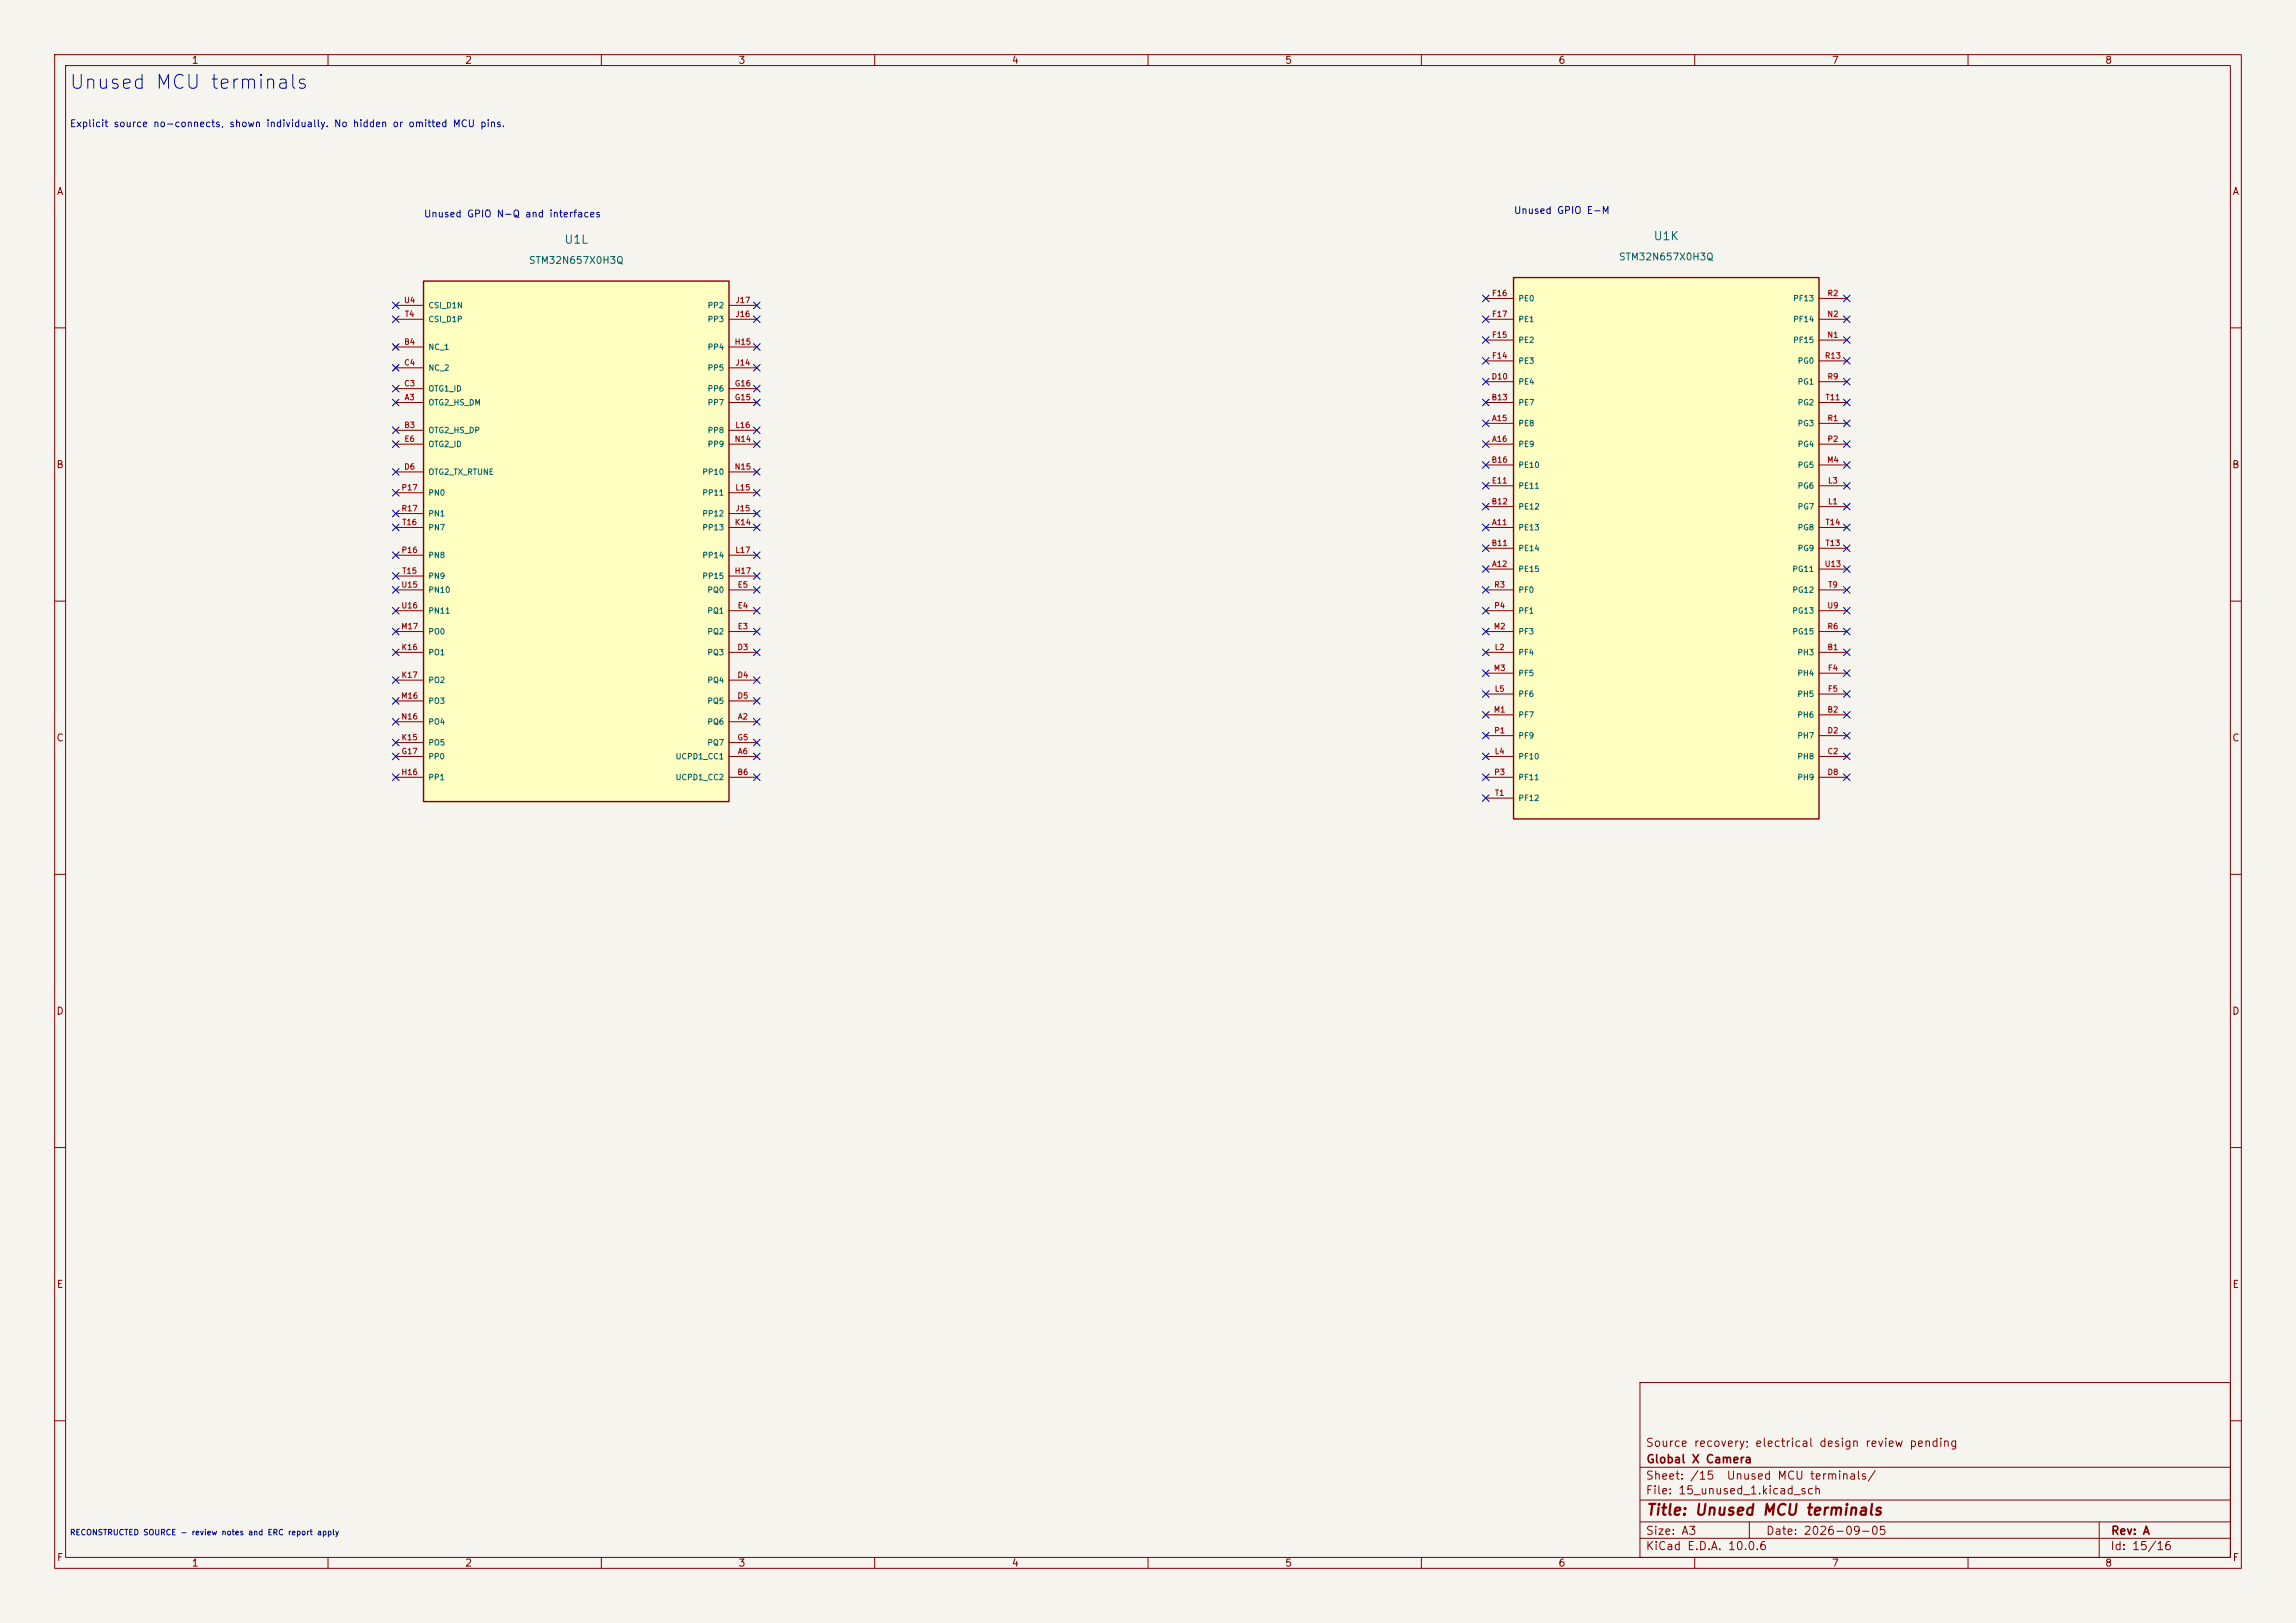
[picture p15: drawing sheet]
<svg xmlns="http://www.w3.org/2000/svg" width="420mm" height="297mm" viewBox="0 0 420 297" stroke-linecap="round" stroke-linejoin="round" font-family="sans-serif">
<defs><g id="words">
<text font-size="2.5" fill="#0000c2" x="12.5" y="16.9">Unused MCU terminals</text>
<text font-size="2" fill="#840000" x="301" y="277.8">Title: Unused MCU terminals</text>
<g font-size="1.5" fill="#006464">
<text x="103.1" y="45">U1L</text>
<text x="302.4" y="44.3">U1K</text>
</g>
<g font-size="1.5" fill="#840000">
<text x="300.9" y="265.1">Source recovery; electrical design review pending</text>
<text x="301" y="268.1">Global X Camera</text>
<text x="300.9" y="273.8">File: 15_unused_1.kicad_sch</text>
<text x="300.9" y="271.1">Sheet: /15</text>
<text x="315.7" y="271.1">Unused MCU terminals/</text>
<text x="300.9" y="281.2">Size: A3</text>
<text x="322.9" y="281.2">Date: 2026-09-05</text>
<text x="386" y="281.2">Rev: A</text>
<text x="300.9" y="284">KiCad E.D.A. 10.0.6</text>
<text x="385.9" y="284">Id: 15/16</text>
</g>
<g font-size="1.3" fill="#840000">
<text x="35" y="12">1</text>
<text x="85" y="12">2</text>
<text x="135" y="12">3</text>
<text x="185" y="12">4</text>
<text x="235" y="12">5</text>
<text x="285" y="12">6</text>
<text x="335" y="12">7</text>
<text x="385" y="12">8</text>
<text x="10.3" y="36">A</text>
<text x="408.3" y="36">A</text>
<text x="10.2" y="86">B</text>
<text x="408.2" y="86">B</text>
<text x="10.2" y="136">C</text>
<text x="408.2" y="136">C</text>
<text x="10.2" y="186">D</text>
<text x="408.2" y="186">D</text>
<text x="10.3" y="236">E</text>
<text x="408.3" y="236">E</text>
<text x="10.3" y="286">F</text>
<text x="35" y="287">1</text>
<text x="85" y="287">2</text>
<text x="135" y="287">3</text>
<text x="185" y="287">4</text>
<text x="235" y="287">5</text>
<text x="285" y="287">6</text>
<text x="335" y="287">7</text>
<text x="385" y="287">8</text>
<text x="408.3" y="286">F</text>
</g>
<g font-size="1.3" fill="#0000c2">
<text x="12.7" y="23.6">Explicit source no-connects, shown individually. No hidden or omitted MCU pins.</text>
<text x="77.4" y="40.1">Unused GPIO N-Q and interfaces</text>
<text x="276.8" y="39.4">Unused GPIO E-M</text>
</g>
<g font-size="1.3" fill="#006464">
<text x="296" y="48">STM32N657X0H3Q</text>
<text x="96.6" y="48.6">STM32N657X0H3Q</text>
</g>
<g font-size="1" fill="#a90000">
<text x="73.8" y="55.7">U4</text>
<text x="74" y="58.2">T4</text>
<text x="134.4" y="58.2">J16</text>
<text x="134.4" y="55.7">J17</text>
<text x="272.8" y="54.4">F16</text>
<text x="272.8" y="58.2">F17</text>
<text x="334.2" y="58.2">N2</text>
<text x="334.2" y="54.4">R2</text>
<text x="73.8" y="63.3">B4</text>
<text x="134.3" y="63.3">H15</text>
<text x="272.8" y="65.9">F14</text>
<text x="272.8" y="62">F15</text>
<text x="333.7" y="65.9">R13</text>
<text x="334.2" y="62">N1</text>
<text x="73.8" y="70.9">C3</text>
<text x="73.8" y="67.1">C4</text>
<text x="134.3" y="70.9">G16</text>
<text x="134.4" y="67.1">J14</text>
<text x="272.7" y="69.7">D10</text>
<text x="334.2" y="69.7">R9</text>
<text x="73.9" y="73.5">A3</text>
<text x="134.3" y="73.5">G15</text>
<text x="272.7" y="73.5">B13</text>
<text x="272.8" y="77.3">A15</text>
<text x="333.8" y="73.5">T11</text>
<text x="334.2" y="77.3">R1</text>
<text x="73.8" y="78.6">B3</text>
<text x="73.9" y="81.1">E6</text>
<text x="134.3" y="81.1">N14</text>
<text x="134.4" y="78.6">L16</text>
<text x="272.8" y="81.1">A16</text>
<text x="334.2" y="81.1">P2</text>
<text x="73.4" y="90">P17</text>
<text x="73.8" y="86.2">D6</text>
<text x="134.3" y="86.2">N15</text>
<text x="134.4" y="90">L15</text>
<text x="272.7" y="84.9">B16</text>
<text x="272.8" y="88.7">E11</text>
<text x="334.1" y="84.9">M4</text>
<text x="334.3" y="88.7">L3</text>
<text x="73.4" y="93.8">R17</text>
<text x="134.4" y="93.8">J15</text>
<text x="272.7" y="92.5">B12</text>
<text x="334.3" y="92.5">L1</text>
<text x="73.4" y="101.4">P16</text>
<text x="73.5" y="96.3">T16</text>
<text x="134.3" y="96.3">K14</text>
<text x="134.4" y="101.4">L17</text>
<text x="272.7" y="100.1">B11</text>
<text x="272.8" y="96.3">A11</text>
<text x="333.8" y="100.1">T13</text>
<text x="333.8" y="96.3">T14</text>
<text x="73.3" y="107.8">U15</text>
<text x="73.5" y="105.2">T15</text>
<text x="134.3" y="105.2">H17</text>
<text x="134.8" y="107.8">E5</text>
<text x="272.8" y="104">A12</text>
<text x="273.2" y="107.8">R3</text>
<text x="333.7" y="104">U13</text>
<text x="334.3" y="107.8">T9</text>
<text x="73.3" y="111.6">U16</text>
<text x="134.8" y="111.6">E4</text>
<text x="273.2" y="111.6">P4</text>
<text x="334.2" y="111.6">U9</text>
<text x="73.3" y="115.4">M17</text>
<text x="73.4" y="119.2">K16</text>
<text x="134.8" y="119.2">D3</text>
<text x="134.8" y="115.4">E3</text>
<text x="273.2" y="115.4">M2</text>
<text x="273.3" y="119.2">L2</text>
<text x="334.2" y="119.2">B1</text>
<text x="334.2" y="115.4">R6</text>
<text x="73.4" y="124.3">K17</text>
<text x="134.8" y="124.3">D4</text>
<text x="273.2" y="123">M3</text>
<text x="334.3" y="123">F4</text>
<text x="73.3" y="128.1">M16</text>
<text x="73.3" y="131.9">N16</text>
<text x="134.8" y="128.1">D5</text>
<text x="134.9" y="131.9">A2</text>
<text x="273.2" y="130.6">M1</text>
<text x="273.3" y="126.8">L5</text>
<text x="334.2" y="130.6">B2</text>
<text x="334.3" y="126.8">F5</text>
<text x="73.4" y="135.7">K15</text>
<text x="134.8" y="135.7">G5</text>
<text x="273.2" y="134.4">P1</text>
<text x="334.2" y="134.4">D2</text>
<text x="73.3" y="142.1">H16</text>
<text x="73.4" y="138.2">G17</text>
<text x="134.8" y="142.1">B6</text>
<text x="134.9" y="138.2">A6</text>
<text x="273.2" y="142.1">P3</text>
<text x="273.3" y="138.2">L4</text>
<text x="334.2" y="138.2">C2</text>
<text x="334.2" y="142.1">D8</text>
<text x="273.3" y="145.9">T1</text>
</g>
<g font-size="1" fill="#006464">
<text x="78.3" y="59.2">CSI_D1P</text>
<text x="78.3" y="56.6">CSI_D1N</text>
<text x="129.3" y="59.2">PP3</text>
<text x="129.3" y="56.6">PP2</text>
<text x="277.7" y="55.4">PE0</text>
<text x="277.7" y="59.2">PE1</text>
<text x="327.9" y="59.2">PF14</text>
<text x="327.9" y="55.4">PF13</text>
<text x="78.3" y="64.3">NC_1</text>
<text x="129.3" y="64.3">PP4</text>
<text x="277.7" y="63">PE2</text>
<text x="327.9" y="63">PF15</text>
<text x="78.3" y="71.9">OTG1_ID</text>
<text x="78.3" y="68.1">NC_2</text>
<text x="129.3" y="71.9">PP6</text>
<text x="129.3" y="68.1">PP5</text>
<text x="277.7" y="70.6">PE4</text>
<text x="277.7" y="66.8">PE3</text>
<text x="328.7" y="70.6">PG1</text>
<text x="328.7" y="66.8">PG0</text>
<text x="78.3" y="74.4">OTG2_HS_DM</text>
<text x="129.3" y="74.4">PP7</text>
<text x="277.7" y="74.4">PE7</text>
<text x="328.7" y="74.4">PG2</text>
<text x="78.3" y="79.5">OTG2_HS_DP</text>
<text x="78.3" y="82">OTG2_ID</text>
<text x="129.3" y="79.5">PP8</text>
<text x="129.3" y="82">PP9</text>
<text x="277.7" y="78.2">PE8</text>
<text x="277.7" y="82">PE9</text>
<text x="328.7" y="82">PG4</text>
<text x="328.7" y="78.2">PG3</text>
<text x="78.3" y="87.1">OTG2_TX_RTUNE</text>
<text x="128.4" y="87.1">PP10</text>
<text x="277.7" y="85.9">PE10</text>
<text x="277.7" y="89.7">PE11</text>
<text x="328.7" y="89.7">PG6</text>
<text x="328.7" y="85.9">PG5</text>
<text x="78.3" y="90.9">PN0</text>
<text x="78.3" y="94.7">PN1</text>
<text x="128.4" y="94.7">PP12</text>
<text x="128.4" y="90.9">PP11</text>
<text x="277.7" y="93.5">PE12</text>
<text x="328.7" y="93.5">PG7</text>
<text x="78.3" y="97.3">PN7</text>
<text x="128.4" y="97.3">PP13</text>
<text x="277.7" y="97.3">PE13</text>
<text x="277.7" y="101.1">PE14</text>
<text x="328.7" y="101.1">PG9</text>
<text x="328.7" y="97.3">PG8</text>
<text x="78.3" y="102.4">PN8</text>
<text x="78.3" y="106.2">PN9</text>
<text x="128.4" y="106.2">PP15</text>
<text x="128.4" y="102.4">PP14</text>
<text x="277.7" y="104.9">PE15</text>
<text x="327.8" y="104.9">PG11</text>
<text x="78.3" y="108.7">PN10</text>
<text x="78.3" y="112.5">PN11</text>
<text x="129.3" y="112.5">PQ1</text>
<text x="129.3" y="108.7">PQ0</text>
<text x="277.7" y="112.5">PF1</text>
<text x="277.7" y="108.7">PF0</text>
<text x="327.8" y="108.7">PG12</text>
<text x="327.8" y="112.5">PG13</text>
<text x="78.3" y="116.3">PO0</text>
<text x="129.3" y="116.3">PQ2</text>
<text x="277.7" y="116.3">PF3</text>
<text x="327.8" y="116.3">PG15</text>
<text x="78.3" y="120.1">PO1</text>
<text x="78.3" y="125.2">PO2</text>
<text x="129.3" y="120.1">PQ3</text>
<text x="129.3" y="125.2">PQ4</text>
<text x="277.7" y="120.1">PF4</text>
<text x="277.7" y="124">PF5</text>
<text x="328.7" y="120.1">PH3</text>
<text x="328.7" y="124">PH4</text>
<text x="78.3" y="129">PO3</text>
<text x="129.3" y="129">PQ5</text>
<text x="277.7" y="127.8">PF6</text>
<text x="277.7" y="131.6">PF7</text>
<text x="328.7" y="131.6">PH6</text>
<text x="328.7" y="127.8">PH5</text>
<text x="78.3" y="136.7">PO5</text>
<text x="78.3" y="132.8">PO4</text>
<text x="129.3" y="132.8">PQ6</text>
<text x="129.3" y="136.7">PQ7</text>
<text x="277.7" y="135.4">PF9</text>
<text x="328.7" y="135.4">PH7</text>
<text x="78.3" y="139.2">PP0</text>
<text x="78.3" y="143">PP1</text>
<text x="123.5" y="139.2">UCPD1_CC1</text>
<text x="123.5" y="143">UCPD1_CC2</text>
<text x="277.7" y="139.2">PF10</text>
<text x="277.7" y="143">PF11</text>
<text x="328.7" y="139.2">PH8</text>
<text x="328.7" y="143">PH9</text>
<text x="277.7" y="146.8">PF12</text>
</g>
<text font-size="1" fill="#0000c2" x="12.7" y="281.2">RECONSTRUCTED SOURCE - review notes and ERC report apply</text>
</g></defs>
<path d="M0 0h420v297h-420z" fill="#f5f4ef" stroke="#f5f4ef" stroke-width=".18"/>
<g fill="none" stroke="#840000" stroke-width=".18">
<path d="M10 10h400v277h-400zM12 12h396v273h-396zM60 10v2M110 10v2M160 10v2M210 10v2M260 10v2M310 10v2M360 10v2M10 60h2M408 60h2M10 110h2"/>
<path d="M408 110h2M10 160h2M408 160h2M10 210h2M408 210h2M300 253h108v32h-108zM10 260h2M300 278.5h108M300 274.5h108M300 268.5h108M320 278.5v3M384 278.5v6.5"/>
<path d="M408 260h2M60 285v2M110 285v2M160 285v2M210 285v2M260 285v2M300 281.5h108M310 285v2M360 285v2"/>
</g>
<path d="M77.5 51.4h55.8v95.3h-55.8z" fill="#ffffc2"/>
<path d="M77.5 51.4h55.8v95.3h-55.8z" fill="none" stroke="#840000" stroke-width=".25"/>
<g fill="none" stroke="#840000" stroke-width=".18">
<path d="M72.4 58.4h5.1M72.4 55.9h5.1M133.3 58.4h5.1M133.3 55.9h5.1M72 63.1l.8 .8M72 66.9l.8 .8M72.4 73.7h5.1M72.4 78.7h5.1M72.4 63.5h5.1M72.4 71.1h5.1M72.4 67.3h5.1M72.8 63.1l-.8 .8"/>
<path d="M72.8 66.9l-.8 .8M133.3 73.7h5.1M133.3 78.7h5.1M133.3 63.5h5.1M133.3 71.1h5.1M133.3 67.3h5.1M72.4 86.4h5.1M72.4 81.3h5.1M72.4 94h5.1M72.4 96.5h5.1M72.4 90.2h5.1M133.3 86.4h5.1"/>
<path d="M133.3 81.3h5.1M133.3 94h5.1M133.3 96.5h5.1M133.3 90.2h5.1M72.4 119.4h5.1M72.4 115.6h5.1M72.4 111.8h5.1M72.4 108h5.1M72.4 105.4h5.1M72.4 101.6h5.1M133.3 119.4h5.1M133.3 115.6h5.1"/>
<path d="M133.3 111.8h5.1M133.3 108h5.1M133.3 105.4h5.1M133.3 101.6h5.1M72.4 132.1h5.1M72.4 138.4h5.1M72.4 124.5h5.1M72.4 128.3h5.1M72.4 135.9h5.1M133.3 132.1h5.1M133.3 138.4h5.1M133.3 124.5h5.1"/>
<path d="M133.3 128.3h5.1M133.3 135.9h5.1M72.4 142.2h5.1M133.3 142.2h5.1"/>
</g>
<path d="M276.9 50.8h55.8v99.1h-55.8z" fill="#ffffc2"/>
<path d="M276.9 50.8h55.8v99.1h-55.8z" fill="none" stroke="#840000" stroke-width=".25"/>
<g fill="none" stroke="#840000" stroke-width=".18">
<path d="M271.8 54.6h5.1M271.8 58.4h5.1M332.7 54.6h5.1M332.7 58.4h5.1M271.8 77.5h5.1M271.8 73.7h5.1M271.8 69.9h5.1M271.8 66h5.1M271.8 62.2h5.1M332.7 77.5h5.1M332.7 73.7h5.1M332.7 69.9h5.1"/>
<path d="M332.7 66h5.1M332.7 62.2h5.1M271.8 96.5h5.1M271.8 81.3h5.1M271.8 92.7h5.1M271.8 85.1h5.1M271.8 88.9h5.1M332.7 96.5h5.1M332.7 81.3h5.1M332.7 92.7h5.1M332.7 85.1h5.1M332.7 88.9h5.1"/>
<path d="M271.8 104.1h5.1M271.8 119.4h5.1M271.8 100.3h5.1M271.8 115.6h5.1M271.8 111.8h5.1M271.8 108h5.1M332.7 104.1h5.1M332.7 119.4h5.1M332.7 100.3h5.1M332.7 115.6h5.1M332.7 111.8h5.1M332.7 108h5.1"/>
<path d="M271.8 130.8h5.1M271.8 138.4h5.1M271.8 134.6h5.1M271.8 123.2h5.1M271.8 127h5.1M332.7 130.8h5.1M332.7 138.4h5.1M332.7 134.6h5.1M332.7 123.2h5.1M332.7 127h5.1M271.8 142.2h5.1M271.8 146.1h5.1"/>
<path d="M332.7 142.2h5.1"/>
</g>
<g fill="none" stroke="#000084" stroke-width=".18">
<path d="M71.8 55.3l1.2 1.2M71.8 57.8l1.2 1.2M73 55.3l-1.2 1.2M73 57.8l-1.2 1.2M137.8 55.3l1.2 1.2M137.8 57.8l1.2 1.2M139 55.3l-1.2 1.2M139 57.8l-1.2 1.2M271.2 54l1.2 1.2M271.2 57.8l1.2 1.2M272.4 54l-1.2 1.2M272.4 57.8l-1.2 1.2"/>
<path d="M337.2 54l1.2 1.2M337.2 57.8l1.2 1.2M338.4 54l-1.2 1.2M338.4 57.8l-1.2 1.2M71.8 62.9l1.2 1.2M71.8 66.7l1.2 1.2M71.8 70.5l1.2 1.2M71.8 73.1l1.2 1.2M71.8 78.1l1.2 1.2M73 62.9l-1.2 1.2M73 66.7l-1.2 1.2M73 70.5l-1.2 1.2"/>
<path d="M73 73.1l-1.2 1.2M73 78.1l-1.2 1.2M137.8 62.9l1.2 1.2M137.8 66.7l1.2 1.2M137.8 70.5l1.2 1.2M137.8 73.1l1.2 1.2M137.8 78.1l1.2 1.2M139 62.9l-1.2 1.2M139 66.7l-1.2 1.2M139 70.5l-1.2 1.2M139 73.1l-1.2 1.2M139 78.1l-1.2 1.2"/>
<path d="M271.2 61.6l1.2 1.2M271.2 65.4l1.2 1.2M271.2 69.2l1.2 1.3M271.2 73.1l1.2 1.2M271.2 76.9l1.2 1.2M272.4 61.6l-1.2 1.2M272.4 65.4l-1.2 1.2M272.4 69.2l-1.2 1.3M272.4 73.1l-1.2 1.2M272.4 76.9l-1.2 1.2M337.2 61.6l1.2 1.2M337.2 65.4l1.2 1.2"/>
<path d="M337.2 69.2l1.2 1.3M337.2 73.1l1.2 1.2M337.2 76.9l1.2 1.2M338.4 61.6l-1.2 1.2M338.4 65.4l-1.2 1.2M338.4 69.2l-1.2 1.3M338.4 73.1l-1.2 1.2M338.4 76.9l-1.2 1.2M71.8 80.7l1.2 1.2M71.8 85.8l1.2 1.2M71.8 89.6l1.2 1.2M71.8 93.4l1.2 1.2"/>
<path d="M71.8 95.9l1.2 1.2M73 80.7l-1.2 1.2M73 85.8l-1.2 1.2M73 89.6l-1.2 1.2M73 93.4l-1.2 1.2M73 95.9l-1.2 1.2M137.8 80.7l1.2 1.2M137.8 85.8l1.2 1.2M137.8 89.6l1.2 1.2M137.8 93.4l1.2 1.2M137.8 95.9l1.2 1.2M139 80.7l-1.2 1.2"/>
<path d="M139 85.8l-1.2 1.2M139 89.6l-1.2 1.2M139 93.4l-1.2 1.2M139 95.9l-1.2 1.2M271.2 84.5l1.2 1.2M271.2 88.3l1.2 1.2M271.2 92.1l1.2 1.2M271.2 95.9l1.2 1.2M271.2 99.7l1.2 1.2M271.2 80.7l1.2 1.2M272.4 84.5l-1.2 1.2M272.4 88.3l-1.2 1.2"/>
<path d="M272.4 92.1l-1.2 1.2M272.4 95.9l-1.2 1.2M272.4 99.7l-1.2 1.2M272.4 80.7l-1.2 1.2M337.2 80.7l1.2 1.2M337.2 84.5l1.2 1.2M337.2 88.3l1.2 1.2M337.2 92.1l1.2 1.2M337.2 95.9l1.2 1.2M337.2 99.7l1.2 1.2M338.4 80.7l-1.2 1.2M338.4 84.5l-1.2 1.2"/>
<path d="M338.4 88.3l-1.2 1.2M338.4 92.1l-1.2 1.2M338.4 95.9l-1.2 1.2M338.4 99.7l-1.2 1.2M71.8 118.8l1.2 1.2M71.8 101l1.2 1.2M71.8 104.8l1.2 1.2M71.8 107.3l1.2 1.3M71.8 111.2l1.2 1.2M71.8 115l1.2 1.2M73 118.8l-1.2 1.2M73 101l-1.2 1.2"/>
<path d="M73 104.8l-1.2 1.2M73 107.3l-1.2 1.3M73 111.2l-1.2 1.2M73 115l-1.2 1.2M137.8 101l1.2 1.2M137.8 104.8l1.2 1.2M137.8 107.3l1.2 1.3M137.8 111.2l1.2 1.2M137.8 115l1.2 1.2M137.8 118.8l1.2 1.2M139 101l-1.2 1.2M139 104.8l-1.2 1.2"/>
<path d="M139 107.3l-1.2 1.3M139 111.2l-1.2 1.2M139 115l-1.2 1.2M139 118.8l-1.2 1.2M271.2 103.5l1.2 1.2M271.2 107.3l1.2 1.3M271.2 111.2l1.2 1.2M271.2 115l1.2 1.2M271.2 118.8l1.2 1.2M272.4 103.5l-1.2 1.2M272.4 107.3l-1.2 1.3M272.4 111.2l-1.2 1.2"/>
<path d="M272.4 115l-1.2 1.2M272.4 118.8l-1.2 1.2M337.2 103.5l1.2 1.2M337.2 107.3l1.2 1.3M337.2 111.2l1.2 1.2M337.2 115l1.2 1.2M337.2 118.8l1.2 1.2M338.4 103.5l-1.2 1.2M338.4 107.3l-1.2 1.3M338.4 111.2l-1.2 1.2M338.4 115l-1.2 1.2M338.4 118.8l-1.2 1.2"/>
<path d="M71.8 127.7l1.2 1.2M71.8 123.9l1.2 1.2M71.8 131.5l1.2 1.2M71.8 135.3l1.2 1.2M71.8 137.8l1.2 1.2M73 123.9l-1.2 1.2M73 127.7l-1.2 1.2M73 131.5l-1.2 1.2M73 135.3l-1.2 1.2M73 137.8l-1.2 1.2M137.8 123.9l1.2 1.2M137.8 127.7l1.2 1.2"/>
<path d="M137.8 131.5l1.2 1.2M137.8 135.3l1.2 1.2M137.8 137.8l1.2 1.2M139 123.9l-1.2 1.2M139 127.7l-1.2 1.2M139 131.5l-1.2 1.2M139 135.3l-1.2 1.2M139 137.8l-1.2 1.2M271.2 122.6l1.2 1.2M271.2 126.4l1.2 1.2M271.2 130.2l1.2 1.2M271.2 134l1.2 1.2"/>
<path d="M271.2 137.8l1.2 1.2M272.4 122.6l-1.2 1.2M272.4 126.4l-1.2 1.2M272.4 130.2l-1.2 1.2M272.4 134l-1.2 1.2M272.4 137.8l-1.2 1.2M337.2 122.6l1.2 1.2M337.2 126.4l1.2 1.2M337.2 130.2l1.2 1.2M337.2 134l1.2 1.2M337.2 137.8l1.2 1.2M338.4 122.6l-1.2 1.2"/>
<path d="M338.4 126.4l-1.2 1.2M338.4 130.2l-1.2 1.2M338.4 134l-1.2 1.2M338.4 137.8l-1.2 1.2M71.8 141.6l1.2 1.2M73 141.6l-1.2 1.2M137.8 141.6l1.2 1.2M139 141.6l-1.2 1.2M271.2 141.6l1.2 1.2M271.2 145.4l1.2 1.3M272.4 141.6l-1.2 1.2M272.4 145.4l-1.2 1.3"/>
<path d="M337.2 141.6l1.2 1.2M338.4 141.6l-1.2 1.2"/>
</g>
<use href="#words"/>
</svg>
